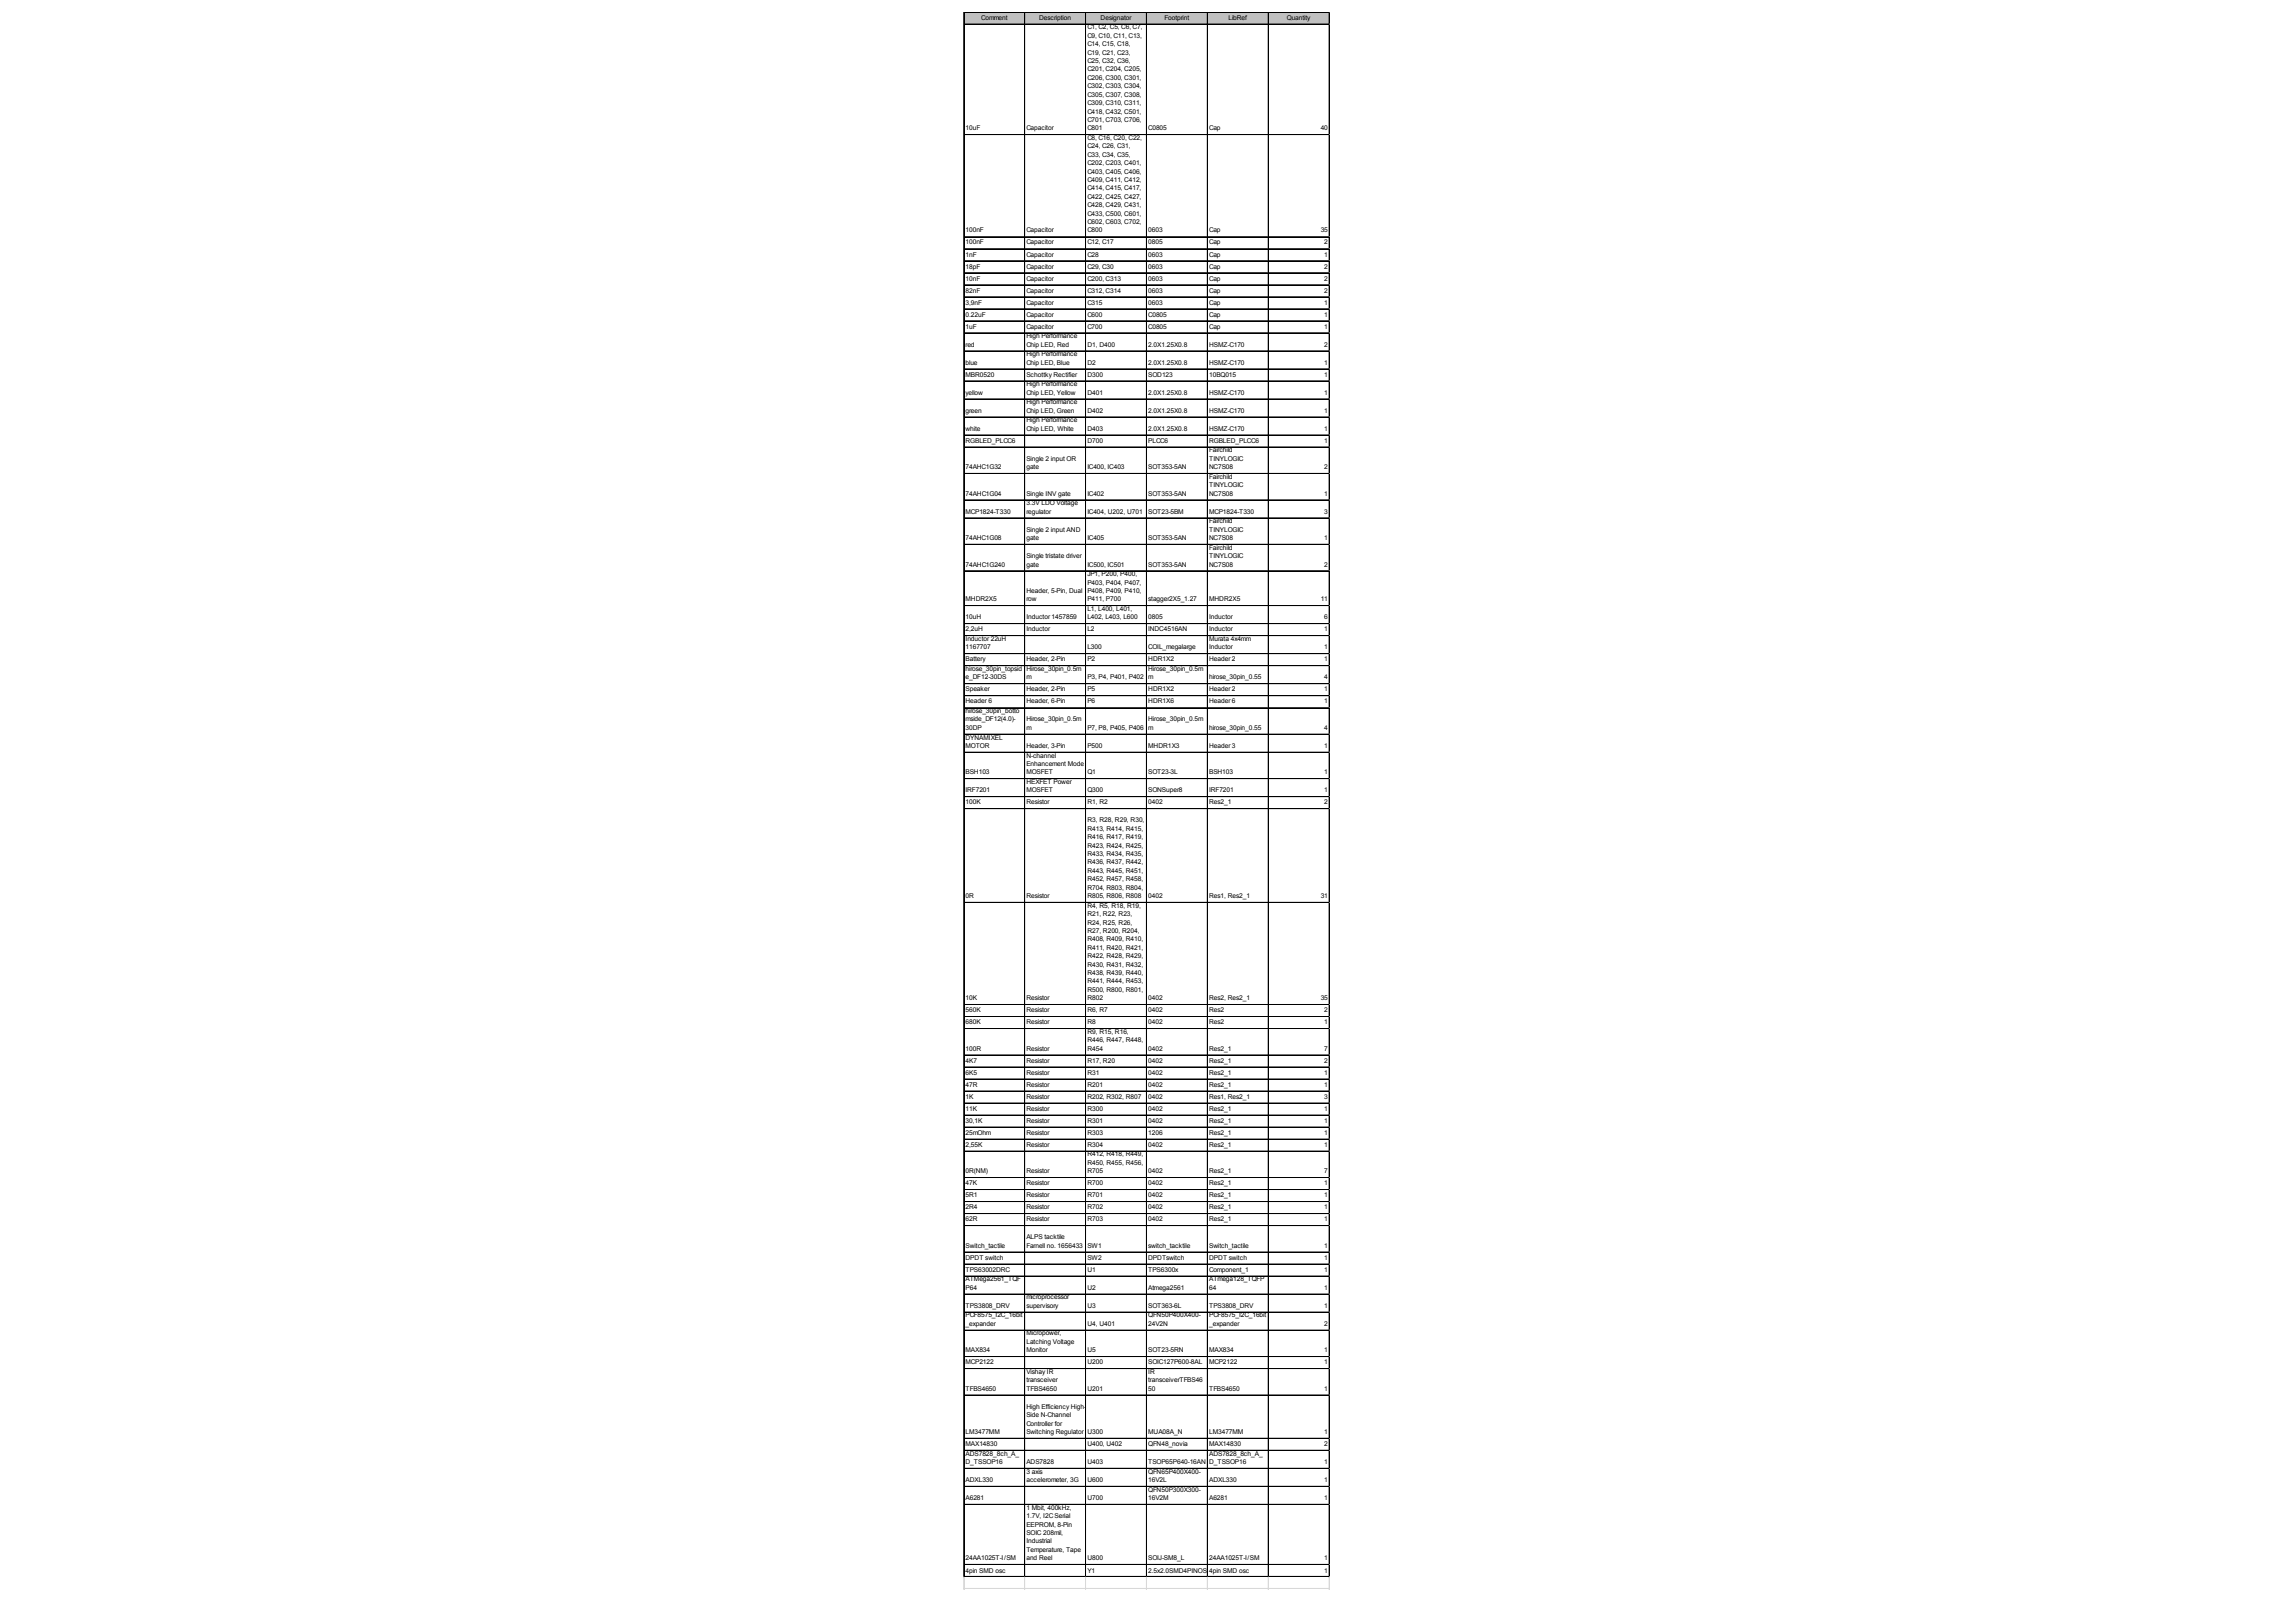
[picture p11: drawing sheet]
<svg xmlns="http://www.w3.org/2000/svg" width="288mm" height="202mm" viewBox="0 0 288 202" stroke-linecap="round" stroke-linejoin="round" font-family="sans-serif">
<defs><g id="words">
<g font-size=".8">
<text x="123" y="2.5">Comment</text>
<text x="130.3" y="2.5">Description</text>
<text x="136.3" y="3.7">C1, C2, C5, C6, C7,</text>
<text x="136.3" y="4.7">C9, C10, C11, C13,</text>
<text x="136.3" y="5.8">C14, C15, C18,</text>
<text x="138" y="2.5">Designator</text>
<text x="146" y="2.5">Footprint</text>
<text x="154" y="2.5">LibRef</text>
<text x="161.4" y="2.5">Quantity</text>
<text x="136.3" y="6.9">C19, C21, C23,</text>
<text x="136.3" y="7.9">C25, C32, C36,</text>
<text x="136.3" y="9">C201, C204, C205,</text>
<text x="136.3" y="10">C206, C300, C301,</text>
<text x="136.3" y="11.1">C302, C303, C304,</text>
<text x="121.1" y="16.3">10uF</text>
<text x="128.7" y="16.3">Capacitor</text>
<text x="136.3" y="12.1">C305, C307, C308,</text>
<text x="136.3" y="13.2">C309, C310, C311,</text>
<text x="136.3" y="14.2">C418, C432, C501,</text>
<text x="136.3" y="15.3">C701, C703, C706,</text>
<text x="136.3" y="16.3">C801</text>
<text x="136.3" y="17.5">C8, C16, C20, C22,</text>
<text x="144" y="16.3">C0805</text>
<text x="151.6" y="16.3">Cap</text>
<text x="165.6" y="16.3">40</text>
<text x="136.3" y="18.6">C24, C26, C31,</text>
<text x="136.3" y="19.7">C33, C34, C35,</text>
<text x="136.3" y="20.7">C202, C203, C401,</text>
<text x="136.3" y="21.8">C403, C405, C406,</text>
<text x="136.3" y="22.8">C409, C411, C412,</text>
<text x="136.3" y="23.9">C414, C415, C417,</text>
<text x="121.1" y="29.2">100nF</text>
<text x="128.7" y="29.2">Capacitor</text>
<text x="136.3" y="24.9">C422, C425, C427,</text>
<text x="136.3" y="26">C428, C429, C431,</text>
<text x="136.3" y="27">C433, C500, C601,</text>
<text x="136.3" y="28.1">C602, C603, C702,</text>
<text x="136.3" y="29.2">C800</text>
<text x="144" y="29.2">0603</text>
<text x="151.6" y="29.2">Cap</text>
<text x="165.6" y="29.2">35</text>
<text x="121.1" y="30.7">100nF</text>
<text x="121.1" y="32.2">1nF</text>
<text x="121.1" y="33.7">18pF</text>
<text x="121.1" y="35.2">10nF</text>
<text x="128.7" y="30.7">Capacitor</text>
<text x="128.7" y="32.2">Capacitor</text>
<text x="128.7" y="33.7">Capacitor</text>
<text x="128.7" y="35.2">Capacitor</text>
<text x="136.3" y="30.7">C12, C17</text>
<text x="136.3" y="32.2">C28</text>
<text x="136.3" y="33.7">C29, C30</text>
<text x="136.3" y="35.2">C200, C313</text>
<text x="144" y="30.7">0805</text>
<text x="144" y="32.2">0603</text>
<text x="144" y="33.7">0603</text>
<text x="144" y="35.2">0603</text>
<text x="151.6" y="30.7">Cap</text>
<text x="151.6" y="32.2">Cap</text>
<text x="151.6" y="33.7">Cap</text>
<text x="151.6" y="35.2">Cap</text>
<text x="166" y="30.7">2</text>
<text x="166" y="32.2">1</text>
<text x="166" y="33.7">2</text>
<text x="166" y="35.2">2</text>
<text x="121.1" y="36.7">82nF</text>
<text x="121.1" y="38.2">3,9nF</text>
<text x="121.1" y="39.7">0.22uF</text>
<text x="121.1" y="41.2">1uF</text>
<text x="128.7" y="36.7">Capacitor</text>
<text x="128.7" y="38.2">Capacitor</text>
<text x="128.7" y="39.7">Capacitor</text>
<text x="128.7" y="41.2">Capacitor</text>
<text x="136.3" y="36.7">C312, C314</text>
<text x="136.3" y="38.2">C315</text>
<text x="136.3" y="39.7">C600</text>
<text x="136.3" y="41.2">C700</text>
<text x="144" y="36.7">0603</text>
<text x="144" y="38.2">0603</text>
<text x="144" y="39.7">C0805</text>
<text x="144" y="41.2">C0805</text>
<text x="151.6" y="36.7">Cap</text>
<text x="151.6" y="38.2">Cap</text>
<text x="151.6" y="39.7">Cap</text>
<text x="151.6" y="41.2">Cap</text>
<text x="166" y="36.7">2</text>
<text x="166" y="38.2">1</text>
<text x="166" y="39.7">1</text>
<text x="166" y="41.2">1</text>
<text x="121.1" y="43.5">red</text>
<text x="121.1" y="45.7">blue</text>
<text x="121.1" y="47.2">MBR0520</text>
<text x="128.7" y="42.4">High Performance</text>
<text x="128.7" y="43.5">Chip LED, Red</text>
<text x="128.7" y="44.7">High Performance</text>
<text x="128.7" y="45.7">Chip LED, Blue</text>
<text x="128.7" y="47.2">Schottky Rectifier</text>
<text x="136.3" y="43.5">D1, D400</text>
<text x="136.3" y="45.7">D2</text>
<text x="136.3" y="47.2">D300</text>
<text x="144" y="43.5">2.0X1.25X0.8</text>
<text x="144" y="45.7">2.0X1.25X0.8</text>
<text x="144" y="47.2">SOD123</text>
<text x="151.6" y="43.5">HSMZ-C170</text>
<text x="151.6" y="45.7">HSMZ-C170</text>
<text x="151.6" y="47.2">10BQ015</text>
<text x="166" y="43.5">2</text>
<text x="166" y="45.7">1</text>
<text x="166" y="47.2">1</text>
<text x="121.1" y="49.5">yellow</text>
<text x="121.1" y="51.8">green</text>
<text x="128.7" y="48.4">High Performance</text>
<text x="128.7" y="49.5">Chip LED, Yellow</text>
<text x="128.7" y="50.7">High Performance</text>
<text x="128.7" y="51.8">Chip LED, Green</text>
<text x="128.7" y="53">High Performance</text>
<text x="136.3" y="49.5">D401</text>
<text x="136.3" y="51.8">D402</text>
<text x="144" y="49.5">2.0X1.25X0.8</text>
<text x="144" y="51.8">2.0X1.25X0.8</text>
<text x="151.6" y="49.5">HSMZ-C170</text>
<text x="151.6" y="51.8">HSMZ-C170</text>
<text x="166" y="49.5">1</text>
<text x="166" y="51.8">1</text>
<text x="121.1" y="54">white</text>
<text x="121.1" y="55.5">RGBLED_PLCC6</text>
<text x="121.1" y="58.8">74AHC1G32</text>
<text x="128.7" y="54">Chip LED, White</text>
<text x="128.7" y="57.8">Single 2 input OR</text>
<text x="128.7" y="58.8">gate</text>
<text x="136.3" y="54">D403</text>
<text x="136.3" y="55.5">D700</text>
<text x="136.3" y="58.8">IC400, IC403</text>
<text x="144" y="54">2.0X1.25X0.8</text>
<text x="144" y="55.5">PLCC6</text>
<text x="144" y="58.8">SOT353-5AN</text>
<text x="151.6" y="54">HSMZ-C170</text>
<text x="151.6" y="55.5">RGBLED_PLCC6</text>
<text x="151.6" y="56.7">Fairchild</text>
<text x="151.6" y="57.8">TINYLOGIC</text>
<text x="151.6" y="58.8">NC7S08</text>
<text x="166" y="54">1</text>
<text x="166" y="55.5">1</text>
<text x="166" y="58.8">2</text>
<text x="121.1" y="62.1">74AHC1G04</text>
<text x="121.1" y="64.4">MCP1824-T330</text>
<text x="128.7" y="62.1">Single INV gate</text>
<text x="128.7" y="63.4">3.3V LDO Voltage</text>
<text x="128.7" y="64.4">regulator</text>
<text x="136.3" y="62.1">IC402</text>
<text x="136.3" y="64.4">IC404, U202, U701</text>
<text x="144" y="62.1">SOT353-5AN</text>
<text x="144" y="64.4">SOT23-5BM</text>
<text x="151.6" y="60">Fairchild</text>
<text x="151.6" y="61.1">TINYLOGIC</text>
<text x="151.6" y="62.1">NC7S08</text>
<text x="151.6" y="64.4">MCP1824-T330</text>
<text x="151.6" y="65.6">Fairchild</text>
<text x="166" y="62.1">1</text>
<text x="166" y="64.4">3</text>
<text x="121.1" y="67.7">74AHC1G08</text>
<text x="121.1" y="71">74AHC1G240</text>
<text x="128.7" y="66.7">Single 2 input AND</text>
<text x="128.7" y="67.7">gate</text>
<text x="128.7" y="70">Single tristate driver</text>
<text x="128.7" y="71">gate</text>
<text x="136.3" y="67.7">IC405</text>
<text x="136.3" y="71">IC500, IC501</text>
<text x="144" y="67.7">SOT353-5AN</text>
<text x="144" y="71">SOT353-5AN</text>
<text x="151.6" y="66.7">TINYLOGIC</text>
<text x="151.6" y="67.7">NC7S08</text>
<text x="151.6" y="68.9">Fairchild</text>
<text x="151.6" y="70">TINYLOGIC</text>
<text x="151.6" y="71">NC7S08</text>
<text x="166" y="67.7">1</text>
<text x="166" y="71">2</text>
<text x="121.1" y="75.4">MHDR2X5</text>
<text x="121.1" y="77.7">10uH</text>
<text x="128.7" y="74.4">Header, 5-Pin, Dual</text>
<text x="128.7" y="75.4">row</text>
<text x="128.7" y="77.7">Inductor 1457859</text>
<text x="136.3" y="72.2">JP1, P200, P400,</text>
<text x="136.3" y="73.3">P403, P404, P407,</text>
<text x="136.3" y="74.4">P408, P409, P410,</text>
<text x="136.3" y="75.4">P411, P700</text>
<text x="136.3" y="76.6">L1, L400, L401,</text>
<text x="136.3" y="77.7">L402, L403, L600</text>
<text x="144" y="75.4">stagger2X5_1.27</text>
<text x="144" y="77.7">0805</text>
<text x="151.6" y="75.4">MHDR2X5</text>
<text x="151.6" y="77.7">Inductor</text>
<text x="165.6" y="75.4">11</text>
<text x="166" y="77.7">6</text>
<text x="121.1" y="79.2">2,2uH</text>
<text x="121.1" y="80.4">Inductor 22uH</text>
<text x="121.1" y="81.4">1167707</text>
<text x="121.1" y="82.9">Battery</text>
<text x="128.7" y="79.2">Inductor</text>
<text x="128.7" y="82.9">Header, 2-Pin</text>
<text x="136.3" y="79.2">L2</text>
<text x="136.3" y="81.4">L300</text>
<text x="136.3" y="82.9">P2</text>
<text x="144" y="79.2">INDC4516AN</text>
<text x="144" y="81.4">COIL_megalarge</text>
<text x="144" y="82.9">HDR1X2</text>
<text x="151.6" y="79.2">Inductor</text>
<text x="151.6" y="80.4">Murata 4x4mm</text>
<text x="151.6" y="81.4">Inductor</text>
<text x="151.6" y="82.9">Header 2</text>
<text x="166" y="79.2">1</text>
<text x="166" y="81.4">1</text>
<text x="166" y="82.9">1</text>
<text x="121.1" y="84.1">hirose_30pin_topsid</text>
<text x="121.1" y="85.2">e_DF12-30DS</text>
<text x="121.1" y="86.7">Speaker</text>
<text x="121.1" y="88.2">Header 6</text>
<text x="121.1" y="89.4">hirose_30pin_botto</text>
<text x="128.7" y="84.1">Hirose_30pin_0.5m</text>
<text x="128.7" y="85.2">m</text>
<text x="128.7" y="86.7">Header, 2-Pin</text>
<text x="128.7" y="88.2">Header, 6-Pin</text>
<text x="136.3" y="85.2">P3, P4, P401, P402</text>
<text x="136.3" y="86.7">P5</text>
<text x="136.3" y="88.2">P6</text>
<text x="144" y="84.1">Hirose_30pin_0.5m</text>
<text x="144" y="85.2">m</text>
<text x="144" y="86.7">HDR1X2</text>
<text x="144" y="88.2">HDR1X6</text>
<text x="151.6" y="85.2">hirose_30pin_0.55</text>
<text x="151.6" y="86.7">Header 2</text>
<text x="151.6" y="88.2">Header 6</text>
<text x="166" y="85.2">4</text>
<text x="166" y="86.7">1</text>
<text x="166" y="88.2">1</text>
<text x="121.1" y="90.5">mside_DF12(4.0)-</text>
<text x="121.1" y="91.5">30DP</text>
<text x="121.1" y="92.7">DYNAMIXEL</text>
<text x="121.1" y="93.8">MOTOR</text>
<text x="128.7" y="90.5">Hirose_30pin_0.5m</text>
<text x="128.7" y="91.5">m</text>
<text x="128.7" y="93.8">Header, 3-Pin</text>
<text x="128.7" y="95">N-channel</text>
<text x="136.3" y="91.5">P7, P8, P405, P406</text>
<text x="136.3" y="93.8">P500</text>
<text x="144" y="90.5">Hirose_30pin_0.5m</text>
<text x="144" y="91.5">m</text>
<text x="144" y="93.8">MHDR1X3</text>
<text x="151.6" y="91.5">hirose_30pin_0.55</text>
<text x="151.6" y="93.8">Header 3</text>
<text x="166" y="91.5">4</text>
<text x="166" y="93.8">1</text>
<text x="121.1" y="97.1">BSH103</text>
<text x="121.1" y="99.4">IRF7201</text>
<text x="121.1" y="100.9">100K</text>
<text x="128.7" y="96">Enhancement Mode</text>
<text x="128.7" y="97.1">MOSFET</text>
<text x="128.7" y="98.3">HEXFET Power</text>
<text x="128.7" y="99.4">MOSFET</text>
<text x="128.7" y="100.9">Resistor</text>
<text x="136.3" y="97.1">Q1</text>
<text x="136.3" y="99.4">Q300</text>
<text x="136.3" y="100.9">R1, R2</text>
<text x="144" y="97.1">SOT23-3L</text>
<text x="144" y="99.4">SONSuper8</text>
<text x="144" y="100.9">0402</text>
<text x="151.6" y="97.1">BSH103</text>
<text x="151.6" y="99.4">IRF7201</text>
<text x="151.6" y="100.9">Res2_1</text>
<text x="166" y="97.1">1</text>
<text x="166" y="99.4">1</text>
<text x="166" y="100.9">2</text>
<text x="136.3" y="103.1">R3, R28, R29, R30,</text>
<text x="136.3" y="104.2">R413, R414, R415,</text>
<text x="136.3" y="105.2">R416, R417, R419,</text>
<text x="136.3" y="106.3">R423, R424, R425,</text>
<text x="136.3" y="107.3">R433, R434, R435,</text>
<text x="121.1" y="112.6">0R</text>
<text x="128.7" y="112.6">Resistor</text>
<text x="136.3" y="108.4">R436, R437, R442,</text>
<text x="136.3" y="109.5">R443, R445, R451,</text>
<text x="136.3" y="110.5">R452, R457, R458,</text>
<text x="136.3" y="111.6">R704, R803, R804,</text>
<text x="136.3" y="112.6">R805, R806, R808</text>
<text x="136.3" y="113.8">R4, R5, R18, R19,</text>
<text x="144" y="112.6">0402</text>
<text x="151.6" y="112.6">Res1, Res2_1</text>
<text x="165.6" y="112.6">31</text>
<text x="136.3" y="114.9">R21, R22, R23,</text>
<text x="136.3" y="115.9">R24, R25, R26,</text>
<text x="136.3" y="117">R27, R200, R204,</text>
<text x="136.3" y="118">R408, R409, R410,</text>
<text x="136.3" y="119.1">R411, R420, R421,</text>
<text x="121.1" y="125.4">10K</text>
<text x="128.7" y="125.4">Resistor</text>
<text x="136.3" y="120.2">R422, R428, R429,</text>
<text x="136.3" y="121.2">R430, R431, R432,</text>
<text x="136.3" y="122.3">R438, R439, R440,</text>
<text x="136.3" y="123.3">R441, R444, R453,</text>
<text x="136.3" y="124.4">R500, R800, R801,</text>
<text x="136.3" y="125.4">R802</text>
<text x="144" y="125.4">0402</text>
<text x="151.6" y="125.4">Res2, Res2_1</text>
<text x="165.6" y="125.4">35</text>
<text x="121.1" y="126.9">560K</text>
<text x="121.1" y="128.4">680K</text>
<text x="121.1" y="131.8">100R</text>
<text x="128.7" y="126.9">Resistor</text>
<text x="128.7" y="128.4">Resistor</text>
<text x="128.7" y="131.8">Resistor</text>
<text x="136.3" y="126.9">R6, R7</text>
<text x="136.3" y="128.4">R8</text>
<text x="136.3" y="129.6">R9, R15, R16,</text>
<text x="136.3" y="130.7">R446, R447, R448,</text>
<text x="136.3" y="131.8">R454</text>
<text x="144" y="126.9">0402</text>
<text x="144" y="128.4">0402</text>
<text x="144" y="131.8">0402</text>
<text x="151.6" y="126.9">Res2</text>
<text x="151.6" y="128.4">Res2</text>
<text x="151.6" y="131.8">Res2_1</text>
<text x="166" y="126.9">2</text>
<text x="166" y="128.4">1</text>
<text x="166" y="131.8">7</text>
<text x="121.1" y="133.3">4K7</text>
<text x="121.1" y="134.8">6K5</text>
<text x="121.1" y="136.3">47R</text>
<text x="121.1" y="137.8">1K</text>
<text x="128.7" y="133.3">Resistor</text>
<text x="128.7" y="134.8">Resistor</text>
<text x="128.7" y="136.3">Resistor</text>
<text x="128.7" y="137.8">Resistor</text>
<text x="136.3" y="133.3">R17, R20</text>
<text x="136.3" y="134.8">R31</text>
<text x="136.3" y="136.3">R201</text>
<text x="136.3" y="137.8">R202, R302, R807</text>
<text x="144" y="133.3">0402</text>
<text x="144" y="134.8">0402</text>
<text x="144" y="136.3">0402</text>
<text x="144" y="137.8">0402</text>
<text x="151.6" y="133.3">Res2_1</text>
<text x="151.6" y="134.8">Res2_1</text>
<text x="151.6" y="136.3">Res2_1</text>
<text x="151.6" y="137.8">Res1, Res2_1</text>
<text x="166" y="133.3">2</text>
<text x="166" y="134.8">1</text>
<text x="166" y="136.3">1</text>
<text x="166" y="137.8">3</text>
<text x="121.1" y="139.3">11K</text>
<text x="121.1" y="140.8">30,1K</text>
<text x="121.1" y="142.3">25mOhm</text>
<text x="121.1" y="143.8">2,55K</text>
<text x="128.7" y="139.3">Resistor</text>
<text x="128.7" y="140.8">Resistor</text>
<text x="128.7" y="142.3">Resistor</text>
<text x="128.7" y="143.8">Resistor</text>
<text x="136.3" y="139.3">R300</text>
<text x="136.3" y="140.8">R301</text>
<text x="136.3" y="142.3">R303</text>
<text x="136.3" y="143.8">R304</text>
<text x="144" y="139.3">0402</text>
<text x="144" y="140.8">0402</text>
<text x="144" y="142.3">1206</text>
<text x="144" y="143.8">0402</text>
<text x="151.6" y="139.3">Res2_1</text>
<text x="151.6" y="140.8">Res2_1</text>
<text x="151.6" y="142.3">Res2_1</text>
<text x="151.6" y="143.8">Res2_1</text>
<text x="166" y="139.3">1</text>
<text x="166" y="140.8">1</text>
<text x="166" y="142.3">1</text>
<text x="166" y="143.8">1</text>
<text x="121.1" y="147.1">0R(NM)</text>
<text x="121.1" y="148.6">47K</text>
<text x="128.7" y="147.1">Resistor</text>
<text x="128.7" y="148.6">Resistor</text>
<text x="136.3" y="145">R412, R418, R449,</text>
<text x="136.3" y="146.1">R450, R455, R456,</text>
<text x="136.3" y="147.1">R705</text>
<text x="136.3" y="148.6">R700</text>
<text x="144" y="147.1">0402</text>
<text x="144" y="148.6">0402</text>
<text x="151.6" y="147.1">Res2_1</text>
<text x="151.6" y="148.6">Res2_1</text>
<text x="166" y="147.1">7</text>
<text x="166" y="148.6">1</text>
<text x="121.1" y="150.1">5R1</text>
<text x="121.1" y="151.6">2R4</text>
<text x="121.1" y="153.2">62R</text>
<text x="128.7" y="150.1">Resistor</text>
<text x="128.7" y="151.6">Resistor</text>
<text x="128.7" y="153.2">Resistor</text>
<text x="128.7" y="155.4">ALPS tacktile</text>
<text x="136.3" y="150.1">R701</text>
<text x="136.3" y="151.6">R702</text>
<text x="136.3" y="153.2">R703</text>
<text x="144" y="150.1">0402</text>
<text x="144" y="151.6">0402</text>
<text x="144" y="153.2">0402</text>
<text x="151.6" y="150.1">Res2_1</text>
<text x="151.6" y="151.6">Res2_1</text>
<text x="151.6" y="153.2">Res2_1</text>
<text x="166" y="150.1">1</text>
<text x="166" y="151.6">1</text>
<text x="166" y="153.2">1</text>
<text x="121.1" y="156.5">Switch_tactile</text>
<text x="121.1" y="158">DPDT switch</text>
<text x="121.1" y="159.5">TPS63002DRC</text>
<text x="121.1" y="160.7">ATMega2561_TQF</text>
<text x="121.1" y="161.7">P64</text>
<text x="128.7" y="156.5">Farnell no. 1656433</text>
<text x="136.3" y="156.5">SW1</text>
<text x="136.3" y="158">SW2</text>
<text x="136.3" y="159.5">U1</text>
<text x="136.3" y="161.7">U2</text>
<text x="144" y="156.5">switch_tacktile</text>
<text x="144" y="158">DPDTswitch</text>
<text x="144" y="159.5">TPS6300x</text>
<text x="144" y="161.7">Atmega2561</text>
<text x="151.6" y="156.5">Switch_tactile</text>
<text x="151.6" y="158">DPDT switch</text>
<text x="151.6" y="159.5">Component_1</text>
<text x="151.6" y="160.7">ATmega128_TQFP</text>
<text x="151.6" y="161.7">64</text>
<text x="166" y="156.5">1</text>
<text x="166" y="158">1</text>
<text x="166" y="159.5">1</text>
<text x="166" y="161.7">1</text>
<text x="121.1" y="164">TPS3808_DRV</text>
<text x="121.1" y="165.2">PCF8575_I2C_16bit</text>
<text x="121.1" y="166.3">_expander</text>
<text x="128.7" y="162.9">microprocessor</text>
<text x="128.7" y="164">supervisory</text>
<text x="128.7" y="167.5">Micropower,</text>
<text x="136.3" y="164">U3</text>
<text x="136.3" y="166.3">U4, U401</text>
<text x="144" y="164">SOT363-6L</text>
<text x="144" y="165.2">QFN50P400X400-</text>
<text x="144" y="166.3">24V2N</text>
<text x="151.6" y="164">TPS3808_DRV</text>
<text x="151.6" y="165.2">PCF8575_I2C_16bit</text>
<text x="151.6" y="166.3">_expander</text>
<text x="166" y="164">1</text>
<text x="166" y="166.3">2</text>
<text x="121.1" y="169.6">MAX834</text>
<text x="121.1" y="171.1">MCP2122</text>
<text x="128.7" y="168.5">Latching Voltage</text>
<text x="128.7" y="169.6">Monitor</text>
<text x="128.7" y="172.3">Vishay IR</text>
<text x="128.7" y="173.3">transceiver</text>
<text x="136.3" y="169.6">U5</text>
<text x="136.3" y="171.1">U200</text>
<text x="144" y="169.6">SOT23-5RN</text>
<text x="144" y="171.1">SOIC127P600-8AL</text>
<text x="144" y="172.3">IR</text>
<text x="144" y="173.3">transceiverTFBS46</text>
<text x="151.6" y="169.6">MAX834</text>
<text x="151.6" y="171.1">MCP2122</text>
<text x="166" y="169.6">1</text>
<text x="166" y="171.1">1</text>
<text x="121.1" y="174.4">TFBS4650</text>
<text x="121.1" y="179.8">LM3477MM</text>
<text x="128.7" y="174.4">TFBS4650</text>
<text x="128.7" y="176.7">High Efficiency High-</text>
<text x="128.7" y="177.7">Side N-Channel</text>
<text x="128.7" y="178.8">Controller for</text>
<text x="128.7" y="179.8">Switching Regulator</text>
<text x="136.3" y="174.4">U201</text>
<text x="136.3" y="179.8">U300</text>
<text x="144" y="174.4">50</text>
<text x="144" y="179.8">MUA08A_N</text>
<text x="151.6" y="174.4">TFBS4650</text>
<text x="151.6" y="179.8">LM3477MM</text>
<text x="166" y="174.4">1</text>
<text x="166" y="179.8">1</text>
<text x="121.1" y="181.3">MAX14830</text>
<text x="121.1" y="182.5">ADS7828_8ch_A_</text>
<text x="121.1" y="183.6">D_TSSOP16</text>
<text x="121.1" y="185.8">ADXL330</text>
<text x="128.7" y="183.6">ADS7828</text>
<text x="128.7" y="184.8">3 axis</text>
<text x="128.7" y="185.8">accelerometer, 3G</text>
<text x="136.3" y="181.3">U400, U402</text>
<text x="136.3" y="183.6">U403</text>
<text x="136.3" y="185.8">U600</text>
<text x="144" y="181.3">QFN48_novia</text>
<text x="144" y="183.6">TSOP65P640-16AN</text>
<text x="144" y="184.8">QFN65P400X400-</text>
<text x="144" y="185.8">16V2L</text>
<text x="151.6" y="181.3">MAX14830</text>
<text x="151.6" y="182.5">ADS7828_8ch_A_</text>
<text x="151.6" y="183.6">D_TSSOP16</text>
<text x="151.6" y="185.8">ADXL330</text>
<text x="166" y="181.3">2</text>
<text x="166" y="183.6">1</text>
<text x="166" y="185.8">1</text>
<text x="121.1" y="188.1">A6281</text>
<text x="128.7" y="189.3">1 Mbit, 400kHz,</text>
<text x="128.7" y="190.4">1.7V, I2C Serial</text>
<text x="128.7" y="191.4">EEPROM, 8-Pin</text>
<text x="136.3" y="188.1">U700</text>
<text x="144" y="187.1">QFN50P300X300-</text>
<text x="144" y="188.1">16V2M</text>
<text x="151.6" y="188.1">A6281</text>
<text x="166" y="188.1">1</text>
<text x="121.1" y="195.6">24AA1025T-I/SM</text>
<text x="121.1" y="197.3">4pin SMD osc</text>
<text x="128.7" y="192.5">SOIC 208mil,</text>
<text x="128.7" y="193.5">Industrial</text>
<text x="128.7" y="194.6">Temperature, Tape</text>
<text x="128.7" y="195.6">and Reel</text>
<text x="136.3" y="195.6">U800</text>
<text x="136.3" y="197.3">Y1</text>
<text x="144" y="195.6">SOIJ-SM8_L</text>
<text x="144" y="197.3">2.5x2.0SMD4PINOSC4pin SMD osc</text>
<text x="151.6" y="195.6">24AA1025T-I/SM</text>
<text x="166" y="195.6">1</text>
<text x="166" y="197.3">1</text>
</g>
</g></defs>
<path d="M120.9 1.5h45.8v1.6h-45.8z" fill="#c0c0c0"/>
<g fill="none" stroke="#000" stroke-width=".13">
<path d="M120.8 1.5v196.3M120.9 1.5v196.3M120.9 1.5h45.8M120.9 3h45.8M120.9 3.1h45.8M120.9 16.9h45.8M128.5 1.6v196.2M136.1 1.6v196.2M143.7 1.6v196.2M143.8 1.6v196.2M151.4 1.6v196.2M159 1.6v196.2"/>
<path d="M166.6 1.6v196.2M166.7 1.6v196.2M120.9 29.7h45.8M120.9 31.2h45.8M120.9 32.7h45.8M120.9 34.2h45.8M120.9 35.7h45.8M120.9 37.2h45.8M120.9 37.3h45.8M120.9 38.7h45.8M120.9 38.8h45.8M120.9 40.2h45.8"/>
<path d="M120.9 40.3h45.8M120.9 41.7h45.8M120.9 41.8h45.8M120.9 44h45.8M120.9 46.3h45.8M120.9 47.8h45.8M120.9 50h45.8M120.9 50.1h45.8M120.9 52.3h45.8M120.9 54.5h45.8M120.9 54.6h45.8M120.9 56h45.8"/>
<path d="M120.9 56.1h45.8M120.9 59.4h45.8M120.9 62.7h45.8M120.9 64.9h45.8M120.9 65h45.8M120.9 68.3h45.8M120.9 71.6h45.8M120.9 75.9h45.8M120.9 76h45.8M120.9 78.2h45.8M120.9 79.7h45.8M120.9 82h45.8"/>
<path d="M120.9 83.5h45.8M120.9 85.7h45.8M120.9 85.8h45.8M120.9 87.2h45.8M120.9 87.3h45.8M120.9 88.7h45.8M120.9 88.8h45.8M120.9 92.1h45.8M120.9 94.3h45.8M120.9 94.4h45.8M120.9 97.6h45.8M120.9 97.7h45.8"/>
<path d="M120.9 99.9h45.8M120.9 101.4h45.8M120.9 113.2h45.8M120.9 126h45.8M120.9 127.5h45.8M120.9 129h45.8M120.9 132.3h45.8M120.9 133.8h45.8M120.9 135.3h45.8M120.9 136.8h45.8M120.9 138.3h45.8M120.9 138.4h45.8"/>
<path d="M120.9 139.8h45.8M120.9 139.9h45.8M120.9 141.3h45.8M120.9 141.4h45.8M120.9 142.8h45.8M120.9 142.9h45.8M120.9 144.3h45.8M120.9 144.4h45.8M120.9 147.7h45.8M120.9 149.2h45.8M120.9 150.7h45.8M120.9 152.2h45.8"/>
<path d="M120.9 153.7h45.8M120.9 157h45.8M120.9 158.5h45.8M120.9 160h45.8M120.9 160.1h45.8M120.9 162.3h45.8M120.9 164.5h45.8M120.9 164.6h45.8M120.9 166.8h45.8M120.9 170.1h45.8M120.9 171.6h45.8M120.9 171.7h45.8"/>
<path d="M120.9 174.9h45.8M120.9 175h45.8M120.9 180.4h45.8M120.9 181.9h45.8M120.9 184.1h45.8M120.9 184.2h45.8M120.9 186.4h45.8M120.9 188.6h45.8M120.9 188.7h45.8M120.9 196.2h45.8M120.9 197.7h45.8"/>
</g>
<path d="M120.8 197.8v1.5" fill="none" stroke="#d0d7e5" stroke-width=".13"/>
<path d="M120.8 197.8h.1v1.5h-.1z" fill="#d0d7e5"/>
<path d="M128.5 197.8v1.5" fill="none" stroke="#d0d7e5" stroke-width=".13"/>
<path d="M128.5 197.8v1.5z" fill="#d0d7e5"/>
<path d="M136.1 197.8v1.5" fill="none" stroke="#d0d7e5" stroke-width=".13"/>
<path d="M136.1 197.8h.1v1.5h-.1z" fill="#d0d7e5"/>
<path d="M143.7 197.8v1.5" fill="none" stroke="#d0d7e5" stroke-width=".13"/>
<path d="M143.7 197.8h.1v1.5h-.1z" fill="#d0d7e5"/>
<path d="M151.4 197.8v1.5" fill="none" stroke="#d0d7e5" stroke-width=".13"/>
<path d="M151.4 197.8v1.5z" fill="#d0d7e5"/>
<path d="M159 197.8v1.5" fill="none" stroke="#d0d7e5" stroke-width=".13"/>
<path d="M159 197.8h.1v1.5h-.1z" fill="#d0d7e5"/>
<path d="M166.6 197.8v1.5" fill="none" stroke="#d0d7e5" stroke-width=".13"/>
<path d="M166.6 197.8h.1v1.5h-.1z" fill="#d0d7e5"/>
<path d="M166.7 1.5h.1" fill="none" stroke="#d0d7e5" stroke-width=".13"/>
<path d="M166.7 1.5l.1 .1z" fill="#d0d7e5"/>
<path d="M166.7 3h.1" fill="none" stroke="#d0d7e5" stroke-width=".13"/>
<path d="M166.7 3l.1 .1z" fill="#d0d7e5"/>
<path d="M166.7 16.9h.1" fill="none" stroke="#d0d7e5" stroke-width=".13"/>
<path d="M166.7 16.9l.1 .1z" fill="#d0d7e5"/>
<path d="M166.7 29.7h.1" fill="none" stroke="#d0d7e5" stroke-width=".13"/>
<path d="M166.7 29.7l.1 .1z" fill="#d0d7e5"/>
<path d="M166.7 31.2h.1" fill="none" stroke="#d0d7e5" stroke-width=".13"/>
<path d="M166.7 31.2l.1 .1z" fill="#d0d7e5"/>
<path d="M166.7 32.7h.1" fill="none" stroke="#d0d7e5" stroke-width=".13"/>
<path d="M166.7 32.7l.1 .1z" fill="#d0d7e5"/>
<path d="M166.7 34.2h.1" fill="none" stroke="#d0d7e5" stroke-width=".13"/>
<path d="M166.7 34.2l.1 .1z" fill="#d0d7e5"/>
<path d="M166.7 35.7h.1" fill="none" stroke="#d0d7e5" stroke-width=".13"/>
<path d="M166.7 35.7l.1 .1z" fill="#d0d7e5"/>
<path d="M166.7 37.2h.1" fill="none" stroke="#d0d7e5" stroke-width=".13"/>
<path d="M166.7 37.2l.1 .1z" fill="#d0d7e5"/>
<path d="M166.7 38.7h.1" fill="none" stroke="#d0d7e5" stroke-width=".13"/>
<path d="M166.7 38.7l.1 .1z" fill="#d0d7e5"/>
<path d="M166.7 40.2h.1" fill="none" stroke="#d0d7e5" stroke-width=".13"/>
<path d="M166.7 40.2l.1 .1z" fill="#d0d7e5"/>
<path d="M166.7 41.7h.1" fill="none" stroke="#d0d7e5" stroke-width=".13"/>
<path d="M166.7 41.7l.1 .1z" fill="#d0d7e5"/>
<path d="M166.7 44h.1" fill="none" stroke="#d0d7e5" stroke-width=".13"/>
<path d="M166.7 44l.1 .1z" fill="#d0d7e5"/>
<path d="M166.7 46.3h.1" fill="none" stroke="#d0d7e5" stroke-width=".13"/>
<path d="M166.7 46.3h.1z" fill="#d0d7e5"/>
<path d="M166.7 47.8h.1" fill="none" stroke="#d0d7e5" stroke-width=".13"/>
<path d="M166.7 47.8h.1z" fill="#d0d7e5"/>
<path d="M166.7 50h.1" fill="none" stroke="#d0d7e5" stroke-width=".13"/>
<path d="M166.7 50l.1 .1z" fill="#d0d7e5"/>
<path d="M166.7 52.3h.1" fill="none" stroke="#d0d7e5" stroke-width=".13"/>
<path d="M166.7 52.3l.1 .1z" fill="#d0d7e5"/>
<path d="M166.7 54.5h.1" fill="none" stroke="#d0d7e5" stroke-width=".13"/>
<path d="M166.7 54.5l.1 .1z" fill="#d0d7e5"/>
<path d="M166.7 56h.1" fill="none" stroke="#d0d7e5" stroke-width=".13"/>
<path d="M166.7 56l.1 .1z" fill="#d0d7e5"/>
<path d="M166.7 59.4h.1" fill="none" stroke="#d0d7e5" stroke-width=".13"/>
<path d="M166.7 59.4h.1z" fill="#d0d7e5"/>
<path d="M166.7 62.7h.1" fill="none" stroke="#d0d7e5" stroke-width=".13"/>
<path d="M166.7 62.7l.1 .1z" fill="#d0d7e5"/>
<path d="M166.7 64.9h.1" fill="none" stroke="#d0d7e5" stroke-width=".13"/>
<path d="M166.7 64.9l.1 .1z" fill="#d0d7e5"/>
<path d="M166.7 68.3h.1" fill="none" stroke="#d0d7e5" stroke-width=".13"/>
<path d="M166.7 68.3h.1z" fill="#d0d7e5"/>
<path d="M166.7 71.6h.1" fill="none" stroke="#d0d7e5" stroke-width=".13"/>
<path d="M166.7 71.6h.1z" fill="#d0d7e5"/>
<path d="M166.7 75.9h.1" fill="none" stroke="#d0d7e5" stroke-width=".13"/>
<path d="M166.7 75.9l.1 .1z" fill="#d0d7e5"/>
<path d="M166.7 78.2h.1" fill="none" stroke="#d0d7e5" stroke-width=".13"/>
<path d="M166.7 78.2l.1 .1z" fill="#d0d7e5"/>
<path d="M166.7 79.7h.1" fill="none" stroke="#d0d7e5" stroke-width=".13"/>
<path d="M166.7 79.7l.1 .1z" fill="#d0d7e5"/>
<path d="M166.7 82h.1" fill="none" stroke="#d0d7e5" stroke-width=".13"/>
<path d="M166.7 82h.1z" fill="#d0d7e5"/>
<path d="M166.7 83.5h.1" fill="none" stroke="#d0d7e5" stroke-width=".13"/>
<path d="M166.7 83.5h.1z" fill="#d0d7e5"/>
<path d="M166.7 85.7h.1" fill="none" stroke="#d0d7e5" stroke-width=".13"/>
<path d="M166.7 85.7l.1 .1z" fill="#d0d7e5"/>
<path d="M166.7 87.2h.1" fill="none" stroke="#d0d7e5" stroke-width=".13"/>
<path d="M166.7 87.2l.1 .1z" fill="#d0d7e5"/>
<path d="M166.7 88.7h.1" fill="none" stroke="#d0d7e5" stroke-width=".13"/>
<path d="M166.7 88.7l.1 .1z" fill="#d0d7e5"/>
<path d="M166.7 92.1h.1" fill="none" stroke="#d0d7e5" stroke-width=".13"/>
<path d="M166.7 92.1h.1z" fill="#d0d7e5"/>
<path d="M166.7 94.3h.1" fill="none" stroke="#d0d7e5" stroke-width=".13"/>
<path d="M166.7 94.3l.1 .1z" fill="#d0d7e5"/>
<path d="M166.7 97.6h.1" fill="none" stroke="#d0d7e5" stroke-width=".13"/>
<path d="M166.7 97.6l.1 .1z" fill="#d0d7e5"/>
<path d="M166.7 99.9h.1" fill="none" stroke="#d0d7e5" stroke-width=".13"/>
<path d="M166.7 99.9l.1 .1z" fill="#d0d7e5"/>
<path d="M166.7 101.4h.1" fill="none" stroke="#d0d7e5" stroke-width=".13"/>
<path d="M166.7 101.4l.1 .1z" fill="#d0d7e5"/>
<path d="M166.7 113.2h.1" fill="none" stroke="#d0d7e5" stroke-width=".13"/>
<path d="M166.7 113.2h.1z" fill="#d0d7e5"/>
<path d="M166.7 126h.1" fill="none" stroke="#d0d7e5" stroke-width=".13"/>
<path d="M166.7 126h.1z" fill="#d0d7e5"/>
<path d="M166.7 127.5h.1" fill="none" stroke="#d0d7e5" stroke-width=".13"/>
<path d="M166.7 127.5h.1z" fill="#d0d7e5"/>
<path d="M166.7 129h.1" fill="none" stroke="#d0d7e5" stroke-width=".13"/>
<path d="M166.7 129h.1z" fill="#d0d7e5"/>
<path d="M166.7 132.3h.1" fill="none" stroke="#d0d7e5" stroke-width=".13"/>
<path d="M166.7 132.3l.1 .1z" fill="#d0d7e5"/>
<path d="M166.7 133.8h.1" fill="none" stroke="#d0d7e5" stroke-width=".13"/>
<path d="M166.7 133.8l.1 .1z" fill="#d0d7e5"/>
<path d="M166.7 135.3h.1" fill="none" stroke="#d0d7e5" stroke-width=".13"/>
<path d="M166.7 135.3l.1 .1z" fill="#d0d7e5"/>
<path d="M166.7 136.8h.1" fill="none" stroke="#d0d7e5" stroke-width=".13"/>
<path d="M166.7 136.8l.1 .1z" fill="#d0d7e5"/>
<path d="M166.7 138.3h.1" fill="none" stroke="#d0d7e5" stroke-width=".13"/>
<path d="M166.7 138.3l.1 .1z" fill="#d0d7e5"/>
<path d="M166.7 139.8h.1" fill="none" stroke="#d0d7e5" stroke-width=".13"/>
<path d="M166.7 139.8l.1 .1z" fill="#d0d7e5"/>
<path d="M166.7 141.3h.1" fill="none" stroke="#d0d7e5" stroke-width=".13"/>
<path d="M166.7 141.3l.1 .1z" fill="#d0d7e5"/>
<path d="M166.7 142.8h.1" fill="none" stroke="#d0d7e5" stroke-width=".13"/>
<path d="M166.7 142.8l.1 .1z" fill="#d0d7e5"/>
<path d="M166.7 144.3h.1" fill="none" stroke="#d0d7e5" stroke-width=".13"/>
<path d="M166.7 144.3l.1 .1z" fill="#d0d7e5"/>
<path d="M166.7 147.7h.1" fill="none" stroke="#d0d7e5" stroke-width=".13"/>
<path d="M166.7 147.7h.1z" fill="#d0d7e5"/>
<path d="M166.7 149.2h.1" fill="none" stroke="#d0d7e5" stroke-width=".13"/>
<path d="M166.7 149.2h.1z" fill="#d0d7e5"/>
<path d="M166.7 150.7h.1" fill="none" stroke="#d0d7e5" stroke-width=".13"/>
<path d="M166.7 150.7h.1z" fill="#d0d7e5"/>
<path d="M166.7 152.2h.1" fill="none" stroke="#d0d7e5" stroke-width=".13"/>
<path d="M166.7 152.2l.1 .1z" fill="#d0d7e5"/>
<path d="M166.7 153.7h.1" fill="none" stroke="#d0d7e5" stroke-width=".13"/>
<path d="M166.7 153.7l.1 .1z" fill="#d0d7e5"/>
<path d="M166.7 157h.1" fill="none" stroke="#d0d7e5" stroke-width=".13"/>
<path d="M166.7 157l.1 .1z" fill="#d0d7e5"/>
<path d="M166.7 158.5h.1" fill="none" stroke="#d0d7e5" stroke-width=".13"/>
<path d="M166.7 158.5l.1 .1z" fill="#d0d7e5"/>
<path d="M166.7 160h.1" fill="none" stroke="#d0d7e5" stroke-width=".13"/>
<path d="M166.7 160l.1 .1z" fill="#d0d7e5"/>
<path d="M166.7 162.3h.1" fill="none" stroke="#d0d7e5" stroke-width=".13"/>
<path d="M166.7 162.3h.1z" fill="#d0d7e5"/>
<path d="M166.7 164.5h.1" fill="none" stroke="#d0d7e5" stroke-width=".13"/>
<path d="M166.7 164.5l.1 .1z" fill="#d0d7e5"/>
<path d="M166.7 166.8h.1" fill="none" stroke="#d0d7e5" stroke-width=".13"/>
<path d="M166.7 166.8l.1 .1z" fill="#d0d7e5"/>
<path d="M166.7 170.1h.1" fill="none" stroke="#d0d7e5" stroke-width=".13"/>
<path d="M166.7 170.1l.1 .1z" fill="#d0d7e5"/>
<path d="M166.7 171.6h.1" fill="none" stroke="#d0d7e5" stroke-width=".13"/>
<path d="M166.7 171.6l.1 .1z" fill="#d0d7e5"/>
<path d="M166.7 174.9h.1" fill="none" stroke="#d0d7e5" stroke-width=".13"/>
<path d="M166.7 174.9l.1 .1z" fill="#d0d7e5"/>
<path d="M166.7 180.4h.1" fill="none" stroke="#d0d7e5" stroke-width=".13"/>
<path d="M166.7 180.4h.1z" fill="#d0d7e5"/>
<path d="M166.7 181.9h.1" fill="none" stroke="#d0d7e5" stroke-width=".13"/>
<path d="M166.7 181.9h.1z" fill="#d0d7e5"/>
<path d="M166.7 184.1h.1" fill="none" stroke="#d0d7e5" stroke-width=".13"/>
<path d="M166.7 184.1l.1 .1z" fill="#d0d7e5"/>
<path d="M166.7 186.4h.1" fill="none" stroke="#d0d7e5" stroke-width=".13"/>
<path d="M166.7 186.4l.1 .1z" fill="#d0d7e5"/>
<path d="M166.7 188.6h.1" fill="none" stroke="#d0d7e5" stroke-width=".13"/>
<path d="M166.7 188.6l.1 .1z" fill="#d0d7e5"/>
<path d="M166.7 196.2h.1" fill="none" stroke="#d0d7e5" stroke-width=".13"/>
<path d="M166.7 196.2h.1z" fill="#d0d7e5"/>
<path d="M166.7 197.7h.1" fill="none" stroke="#d0d7e5" stroke-width=".13"/>
<path d="M166.7 197.7l.1 .1z" fill="#d0d7e5"/>
<path d="M120.8 199.2h46" fill="none" stroke="#d0d7e5" stroke-width=".13"/>
<use href="#words"/>
</svg>
